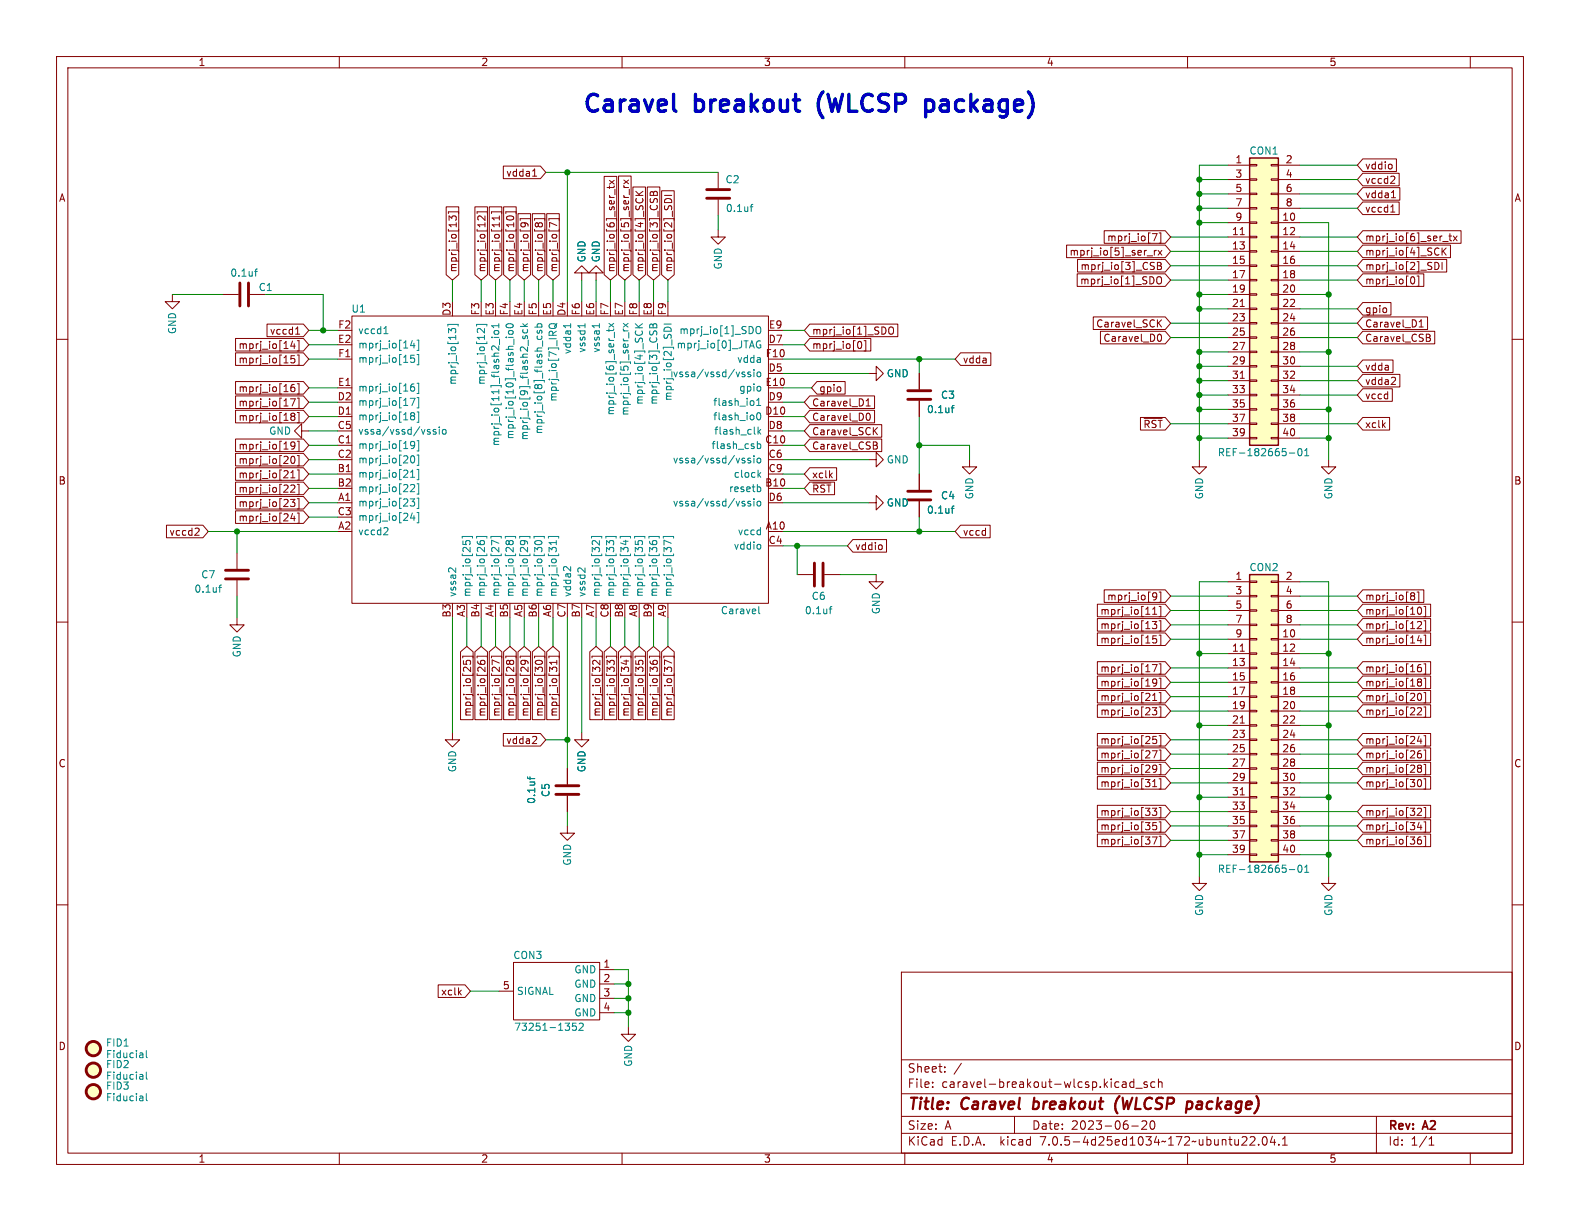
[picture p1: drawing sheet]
<svg xmlns="http://www.w3.org/2000/svg" width="279mm" height="216mm" viewBox="0 0 279 216" stroke-linecap="round" stroke-linejoin="round" font-family="sans-serif">
<defs><g id="words">
<g font-size="4.2" fill="#0000c2">
<text x="102.9" y="20.1">Caravel</text>
<text x="122.8" y="20.1">breakout</text>
<text x="145.4" y="20.1">(WLCSP</text>
<text x="165.3" y="20.1">package)</text>
</g>
<g font-size="2.8" fill="#840000">
<text x="160.4" y="196.7">Title:</text>
<text x="169.9" y="196.7">Caravel</text>
<text x="183.1" y="196.7">breakout</text>
<text x="198.2" y="196.7">(WLCSP</text>
<text x="211.5" y="196.7">package)</text>
</g>
<g font-size="2.1" fill="#840000">
<text x="160.4" y="189.8">Sheet:</text>
<text x="160.4" y="192.5">File:</text>
<text x="166.4" y="192.5">caravel-breakout-wlcsp.kicad_sch</text>
<text x="160.4" y="202.7">KiCad</text>
<text x="160.4" y="199.9">Size:</text>
<text x="167" y="199.9">A</text>
<text x="168.1" y="202.7">E.D.A.</text>
<text x="176.8" y="202.7">kicad</text>
<text x="182.4" y="199.9">Date:</text>
<text x="183.9" y="202.7">7.0.5-4d25ed1034~172~ubuntu22.04.1</text>
<text x="189.3" y="199.9">2023-06-20</text>
<text x="245.4" y="200.1">Rev:</text>
<text x="245.4" y="202.7">Id:</text>
<text x="249.4" y="202.7">1/1</text>
<text x="251.6" y="200.1">A2</text>
</g>
<g font-size="1.8" fill="#840000">
<text x="35" y="11.8">1</text>
<text x="85" y="11.8">2</text>
<text x="135" y="11.8">3</text>
<text x="185" y="11.8">4</text>
<text x="235" y="11.8">5</text>
<text x="218.4" y="29">1</text>
<text x="227.3" y="29">2</text>
<text x="10.4" y="35.8">A</text>
<text x="89.5" y="31.4">vdda1</text>
<text x="218.4" y="31.5">3</text>
<text x="218.4" y="34">5</text>
<text x="227.3" y="31.5">4</text>
<text x="227.3" y="34">6</text>
<text x="241.3" y="30.1">vddio</text>
<text x="241.3" y="35.2">vdda1</text>
<text x="241.3" y="32.7">vccd2</text>
<text x="267.8" y="35.8">A</text>
<text x="217.8" y="41.7">11</text>
<text x="218.4" y="36.6">7</text>
<text x="218.4" y="39.1">9</text>
<text x="226.7" y="39.1">10</text>
<text x="226.7" y="41.7">12</text>
<text x="227.3" y="36.6">8</text>
<text x="241.3" y="37.7">vccd1</text>
<text x="189.1" y="45.4">mprj_io[5]_ser_rx</text>
<text x="191" y="47.9">mprj_io[3]_CSB</text>
<text x="195.8" y="42.8">mprj_io[7]</text>
<text x="217.8" y="44.2">13</text>
<text x="217.8" y="46.7">15</text>
<text x="226.7" y="44.2">14</text>
<text x="226.7" y="46.7">16</text>
<text x="241.3" y="42.8">mprj_io[6]_ser_tx</text>
<text x="241.3" y="45.4">mprj_io[4]_SCK</text>
<text x="241.3" y="47.9">mprj_io[2]_SDI</text>
<text x="80.9" y="48.3" transform="rotate(-90 80.9 48.3)">mprj_io[13]</text>
<text x="86" y="48.3" transform="rotate(-90 86 48.3)">mprj_io[12]</text>
<text x="88.5" y="48.3" transform="rotate(-90 88.5 48.3)">mprj_io[11]</text>
<text x="91.1" y="48.3" transform="rotate(-90 91.1 48.3)">mprj_io[10]</text>
<text x="93.6" y="48.3" transform="rotate(-90 93.6 48.3)">mprj_io[9]</text>
<text x="96.2" y="48.3" transform="rotate(-90 96.2 48.3)">mprj_io[8]</text>
<text x="98.7" y="48.3" transform="rotate(-90 98.7 48.3)">mprj_io[7]</text>
<text x="108.9" y="48.3" transform="rotate(-90 108.9 48.3)">mprj_io[6]_ser_tx</text>
<text x="111.4" y="48.3" transform="rotate(-90 111.4 48.3)">mprj_io[5]_ser_rx</text>
<text x="113.9" y="48.3" transform="rotate(-90 113.9 48.3)">mprj_io[4]_SCK</text>
<text x="116.5" y="48.3" transform="rotate(-90 116.5 48.3)">mprj_io[3]_CSB</text>
<text x="119" y="48.3" transform="rotate(-90 119 48.3)">mprj_io[2]_SDI</text>
<text x="191" y="50.4">mprj_io[1]_SDO</text>
<text x="217.8" y="49.3">17</text>
<text x="217.8" y="51.8">19</text>
<text x="226.7" y="49.3">18</text>
<text x="226.7" y="51.8">20</text>
<text x="241.3" y="50.4">mprj_io[0]</text>
<text x="47.7" y="59.3">vccd1</text>
<text x="59.7" y="58.2">F2</text>
<text x="79.8" y="55.9" transform="rotate(-90 79.8 55.9)">D3</text>
<text x="84.8" y="55.8" transform="rotate(-90 84.8 55.8)">F3</text>
<text x="87.4" y="55.9" transform="rotate(-90 87.4 55.9)">E3</text>
<text x="89.9" y="55.8" transform="rotate(-90 89.9 55.8)">F4</text>
<text x="92.5" y="55.9" transform="rotate(-90 92.5 55.9)">E4</text>
<text x="95" y="55.8" transform="rotate(-90 95 55.8)">F5</text>
<text x="97.5" y="55.9" transform="rotate(-90 97.5 55.9)">E5</text>
<text x="100.1" y="55.9" transform="rotate(-90 100.1 55.9)">D4</text>
<text x="102.6" y="55.8" transform="rotate(-90 102.6 55.8)">F6</text>
<text x="105.2" y="55.9" transform="rotate(-90 105.2 55.9)">E6</text>
<text x="107.7" y="55.8" transform="rotate(-90 107.7 55.8)">F7</text>
<text x="110.2" y="55.9" transform="rotate(-90 110.2 55.9)">E7</text>
<text x="112.8" y="55.8" transform="rotate(-90 112.8 55.8)">F8</text>
<text x="115.3" y="55.9" transform="rotate(-90 115.3 55.9)">E8</text>
<text x="117.9" y="55.8" transform="rotate(-90 117.9 55.8)">F9</text>
<text x="135.9" y="58.2">E9</text>
<text x="143.5" y="59.3">mprj_io[1]_SDO</text>
<text x="193.8" y="58.1">Caravel_SCK</text>
<text x="217.8" y="54.4">21</text>
<text x="217.8" y="56.9">23</text>
<text x="217.8" y="59.4">25</text>
<text x="226.7" y="54.4">22</text>
<text x="226.7" y="56.9">24</text>
<text x="226.7" y="59.4">26</text>
<text x="241.3" y="55.5">gpio</text>
<text x="241.3" y="58.1">Caravel_D1</text>
<text x="42.1" y="61.9">mprj_io[14]</text>
<text x="42.1" y="64.4">mprj_io[15]</text>
<text x="59.7" y="60.7">E2</text>
<text x="59.7" y="63.2">F1</text>
<text x="135.3" y="63.2">F10</text>
<text x="135.9" y="65.8">D5</text>
<text x="135.9" y="60.7">D7</text>
<text x="143.5" y="61.9">mprj_io[0]</text>
<text x="170.2" y="64.4">vdda</text>
<text x="195.1" y="60.6">Caravel_D0</text>
<text x="217.8" y="62">27</text>
<text x="217.8" y="64.5">29</text>
<text x="226.7" y="62">28</text>
<text x="226.7" y="64.5">30</text>
<text x="241.3" y="65.7">vdda</text>
<text x="241.3" y="60.6">Caravel_CSB</text>
<text x="42.1" y="69.5">mprj_io[16]</text>
<text x="59.7" y="70.9">D2</text>
<text x="59.7" y="68.3">E1</text>
<text x="135.3" y="68.3">E10</text>
<text x="135.9" y="70.9">D9</text>
<text x="144.8" y="69.5">gpio</text>
<text x="217.8" y="67.1">31</text>
<text x="217.8" y="69.6">33</text>
<text x="226.7" y="67.1">32</text>
<text x="226.7" y="69.6">34</text>
<text x="241.3" y="70.8">vccd</text>
<text x="241.3" y="68.2">vdda2</text>
<text x="42.1" y="74.6">mprj_io[18]</text>
<text x="42.1" y="72">mprj_io[17]</text>
<text x="59.7" y="75.9">C5</text>
<text x="59.7" y="73.4">D1</text>
<text x="135.3" y="73.4">D10</text>
<text x="135.9" y="75.9">D8</text>
<text x="143.5" y="77.1">Caravel_SCK</text>
<text x="143.5" y="74.6">Caravel_D0</text>
<text x="143.5" y="72">Caravel_D1</text>
<text x="202.2" y="75.8">~{RST}</text>
<text x="217.8" y="72.1">35</text>
<text x="217.8" y="74.7">37</text>
<text x="217.8" y="77.2">39</text>
<text x="226.7" y="72.1">36</text>
<text x="226.7" y="74.7">38</text>
<text x="226.7" y="77.2">40</text>
<text x="241.3" y="75.8">xclk</text>
<text x="42.1" y="79.7">mprj_io[19]</text>
<text x="42.1" y="82.2">mprj_io[20]</text>
<text x="59.7" y="83.6">B1</text>
<text x="59.7" y="78.5">C1</text>
<text x="59.7" y="81">C2</text>
<text x="135.3" y="78.5">C10</text>
<text x="135.9" y="81">C6</text>
<text x="135.9" y="83.6">C9</text>
<text x="143.5" y="79.7">Caravel_CSB</text>
<text x="10.3" y="85.8">B</text>
<text x="42.1" y="87.3">mprj_io[22]</text>
<text x="42.1" y="89.8">mprj_io[23]</text>
<text x="42.1" y="84.7">mprj_io[21]</text>
<text x="59.7" y="86.1">B2</text>
<text x="59.7" y="88.6">A1</text>
<text x="135.3" y="86.1">B10</text>
<text x="135.9" y="88.6">D6</text>
<text x="143.5" y="87.3">~{RST}</text>
<text x="143.5" y="84.7">xclk</text>
<text x="267.7" y="85.8">B</text>
<text x="29.9" y="94.9">vccd2</text>
<text x="42.1" y="92.4">mprj_io[24]</text>
<text x="59.7" y="91.2">C3</text>
<text x="59.7" y="93.7">A2</text>
<text x="135.3" y="93.7">A10</text>
<text x="170.2" y="94.9">vccd</text>
<text x="135.9" y="96.3">C4</text>
<text x="151.1" y="97.4">vddio</text>
<text x="195.8" y="106.3">mprj_io[9]</text>
<text x="218.4" y="102.6">1</text>
<text x="218.4" y="105.2">3</text>
<text x="218.4" y="107.7">5</text>
<text x="227.3" y="102.6">2</text>
<text x="227.3" y="105.2">4</text>
<text x="227.3" y="107.7">6</text>
<text x="241.3" y="106.3">mprj_io[8]</text>
<text x="79.8" y="109.3" transform="rotate(-90 79.8 109.3)">B3</text>
<text x="82.3" y="109.2" transform="rotate(-90 82.3 109.2)">A3</text>
<text x="84.8" y="109.3" transform="rotate(-90 84.8 109.3)">B4</text>
<text x="87.4" y="109.2" transform="rotate(-90 87.4 109.2)">A4</text>
<text x="89.9" y="109.3" transform="rotate(-90 89.9 109.3)">B5</text>
<text x="92.5" y="109.2" transform="rotate(-90 92.5 109.2)">A5</text>
<text x="95" y="109.3" transform="rotate(-90 95 109.3)">B6</text>
<text x="97.5" y="109.2" transform="rotate(-90 97.5 109.2)">A6</text>
<text x="100.1" y="109.3" transform="rotate(-90 100.1 109.3)">C7</text>
<text x="102.6" y="109.3" transform="rotate(-90 102.6 109.3)">B7</text>
<text x="105.2" y="109.2" transform="rotate(-90 105.2 109.2)">A7</text>
<text x="107.7" y="109.3" transform="rotate(-90 107.7 109.3)">C8</text>
<text x="110.2" y="109.3" transform="rotate(-90 110.2 109.3)">B8</text>
<text x="112.8" y="109.2" transform="rotate(-90 112.8 109.2)">A8</text>
<text x="115.3" y="109.3" transform="rotate(-90 115.3 109.3)">B9</text>
<text x="117.9" y="109.2" transform="rotate(-90 117.9 109.2)">A9</text>
<text x="194.5" y="113.9">mprj_io[15]</text>
<text x="194.5" y="108.9">mprj_io[11]</text>
<text x="194.5" y="111.4">mprj_io[13]</text>
<text x="218.4" y="110.2">7</text>
<text x="218.4" y="112.8">9</text>
<text x="226.7" y="112.8">10</text>
<text x="227.3" y="110.2">8</text>
<text x="241.3" y="113.9">mprj_io[14]</text>
<text x="241.3" y="108.9">mprj_io[10]</text>
<text x="241.3" y="111.4">mprj_io[12]</text>
<text x="194.5" y="119">mprj_io[17]</text>
<text x="217.8" y="115.3">11</text>
<text x="217.8" y="117.9">13</text>
<text x="226.7" y="115.3">12</text>
<text x="226.7" y="117.9">14</text>
<text x="241.3" y="119">mprj_io[16]</text>
<text x="194.5" y="124.1">mprj_io[21]</text>
<text x="194.5" y="121.6">mprj_io[19]</text>
<text x="217.8" y="120.4">15</text>
<text x="217.8" y="122.9">17</text>
<text x="217.8" y="125.5">19</text>
<text x="226.7" y="120.4">16</text>
<text x="226.7" y="122.9">18</text>
<text x="226.7" y="125.5">20</text>
<text x="241.3" y="124.1">mprj_io[20]</text>
<text x="241.3" y="121.6">mprj_io[18]</text>
<text x="83.5" y="126.8" transform="rotate(-90 83.5 126.8)">mprj_io[25]</text>
<text x="86" y="126.8" transform="rotate(-90 86 126.8)">mprj_io[26]</text>
<text x="88.5" y="126.8" transform="rotate(-90 88.5 126.8)">mprj_io[27]</text>
<text x="89.5" y="131.7">vdda2</text>
<text x="91.1" y="126.8" transform="rotate(-90 91.1 126.8)">mprj_io[28]</text>
<text x="93.6" y="126.8" transform="rotate(-90 93.6 126.8)">mprj_io[29]</text>
<text x="96.2" y="126.8" transform="rotate(-90 96.2 126.8)">mprj_io[30]</text>
<text x="98.7" y="126.8" transform="rotate(-90 98.7 126.8)">mprj_io[31]</text>
<text x="106.3" y="126.8" transform="rotate(-90 106.3 126.8)">mprj_io[32]</text>
<text x="108.9" y="126.8" transform="rotate(-90 108.9 126.8)">mprj_io[33]</text>
<text x="111.4" y="126.8" transform="rotate(-90 111.4 126.8)">mprj_io[34]</text>
<text x="113.9" y="126.8" transform="rotate(-90 113.9 126.8)">mprj_io[35]</text>
<text x="116.5" y="126.8" transform="rotate(-90 116.5 126.8)">mprj_io[36]</text>
<text x="119" y="126.8" transform="rotate(-90 119 126.8)">mprj_io[37]</text>
<text x="194.5" y="126.6">mprj_io[23]</text>
<text x="194.5" y="131.7">mprj_io[25]</text>
<text x="217.8" y="128">21</text>
<text x="217.8" y="130.6">23</text>
<text x="226.7" y="128">22</text>
<text x="226.7" y="130.6">24</text>
<text x="241.3" y="126.6">mprj_io[22]</text>
<text x="241.3" y="131.7">mprj_io[24]</text>
<text x="10.3" y="135.8">C</text>
<text x="194.5" y="136.8">mprj_io[29]</text>
<text x="194.5" y="134.3">mprj_io[27]</text>
<text x="217.8" y="133.1">25</text>
<text x="217.8" y="135.6">27</text>
<text x="226.7" y="133.1">26</text>
<text x="226.7" y="135.6">28</text>
<text x="241.3" y="134.3">mprj_io[26]</text>
<text x="241.3" y="136.8">mprj_io[28]</text>
<text x="267.7" y="135.8">C</text>
<text x="194.5" y="139.3">mprj_io[31]</text>
<text x="217.8" y="138.2">29</text>
<text x="217.8" y="140.7">31</text>
<text x="217.8" y="143.3">33</text>
<text x="226.7" y="138.2">30</text>
<text x="226.7" y="140.7">32</text>
<text x="226.7" y="143.3">34</text>
<text x="241.3" y="139.3">mprj_io[30]</text>
<text x="194.5" y="144.4">mprj_io[33]</text>
<text x="194.5" y="147">mprj_io[35]</text>
<text x="194.5" y="149.5">mprj_io[37]</text>
<text x="217.8" y="145.8">35</text>
<text x="217.8" y="148.3">37</text>
<text x="226.7" y="145.8">36</text>
<text x="226.7" y="148.3">38</text>
<text x="241.3" y="144.4">mprj_io[32]</text>
<text x="241.3" y="149.5">mprj_io[36]</text>
<text x="241.3" y="147">mprj_io[34]</text>
<text x="217.8" y="150.9">39</text>
<text x="226.7" y="150.9">40</text>
<text x="106.6" y="171.2">1</text>
<text x="106.6" y="173.7">2</text>
<text x="78" y="176.2">xclk</text>
<text x="88.9" y="175">5</text>
<text x="106.6" y="176.3">3</text>
<text x="106.6" y="178.8">4</text>
<text x="10.3" y="185.8">D</text>
<text x="267.7" y="185.8">D</text>
<text x="35" y="205.7">1</text>
<text x="85" y="205.7">2</text>
<text x="135" y="205.7">3</text>
<text x="185" y="205.7">4</text>
<text x="235" y="205.7">5</text>
</g>
<g font-size="1.8" fill="#008484">
<text x="220.9" y="27.5">CON1</text>
<text x="128.2" y="32.6">C2</text>
<text x="128.3" y="37.7">0.1uf</text>
<text x="103.7" y="46.4" transform="rotate(-90 103.7 46.4)">GND</text>
<text x="106.2" y="46.4" transform="rotate(-90 106.2 46.4)">GND</text>
<text x="127.8" y="47.7" transform="rotate(-90 127.8 47.7)">GND</text>
<text x="40.7" y="49.1">0.1uf</text>
<text x="45.7" y="51.6">C1</text>
<text x="31.3" y="59.1" transform="rotate(-90 31.3 59.1)">GND</text>
<text x="62.1" y="55.4">U1</text>
<text x="63.2" y="59.2">vccd1</text>
<text x="120.1" y="59.2">mprj_io[1]_SDO</text>
<text x="63.2" y="61.8">mprj_io[14]</text>
<text x="63.2" y="64.3">mprj_io[15]</text>
<text x="101.2" y="62.6" transform="rotate(-90 101.2 62.6)">vdda1</text>
<text x="103.7" y="62.4" transform="rotate(-90 103.7 62.4)">vssd1</text>
<text x="106.2" y="62.4" transform="rotate(-90 106.2 62.4)">vssa1</text>
<text x="119.6" y="61.8">mprj_io[0]_JTAG</text>
<text x="130.3" y="64.3">vdda</text>
<text x="63.2" y="71.9">mprj_io[17]</text>
<text x="63.2" y="69.4">mprj_io[16]</text>
<text x="80.8" y="68.1" transform="rotate(-90 80.8 68.1)">mprj_io[13]</text>
<text x="85.9" y="68.1" transform="rotate(-90 85.9 68.1)">mprj_io[12]</text>
<text x="98.6" y="71.1" transform="rotate(-90 98.6 71.1)">mprj_io[7]_IRQ</text>
<text x="113.9" y="71.6" transform="rotate(-90 113.9 71.6)">mprj_io[4]_SCK</text>
<text x="116.4" y="71.6" transform="rotate(-90 116.4 71.6)">mprj_io[3]_CSB</text>
<text x="118.9" y="70.9" transform="rotate(-90 118.9 70.9)">mprj_io[2]_SDI</text>
<text x="119" y="66.9">vssa/vssd/vssio</text>
<text x="126.1" y="71.9">flash_io1</text>
<text x="130.7" y="69.4">gpio</text>
<text x="156.8" y="66.9">GND</text>
<text x="166.3" y="70.7">C3</text>
<text x="47.5" y="77">GND</text>
<text x="63.2" y="77">vssa/vssd/vssio</text>
<text x="63.2" y="74.5">mprj_io[18]</text>
<text x="91" y="77.7" transform="rotate(-90 91 77.7)">mprj_io[10]_flash_io0</text>
<text x="93.5" y="77.9" transform="rotate(-90 93.5 77.9)">mprj_io[9]_flash2_sck</text>
<text x="96.1" y="76.8" transform="rotate(-90 96.1 76.8)">mprj_io[8]_flash_csb</text>
<text x="108.8" y="73.5" transform="rotate(-90 108.8 73.5)">mprj_io[6]_ser_tx</text>
<text x="111.3" y="73.5" transform="rotate(-90 111.3 73.5)">mprj_io[5]_ser_rx</text>
<text x="126.1" y="74.5">flash_io0</text>
<text x="126.3" y="77">flash_clk</text>
<text x="163.9" y="73.2">0.1uf</text>
<text x="63.2" y="79.6">mprj_io[19]</text>
<text x="63.2" y="82.1">mprj_io[20]</text>
<text x="88.5" y="78.9" transform="rotate(-90 88.5 78.9)">mprj_io[11]_flash2_io1</text>
<text x="119" y="82.1">vssa/vssd/vssio</text>
<text x="125.8" y="79.6">flash_csb</text>
<text x="156.8" y="82.1">GND</text>
<text x="215.3" y="80.8">REF-182665-01</text>
<text x="63.2" y="89.7">mprj_io[23]</text>
<text x="63.2" y="84.6">mprj_io[21]</text>
<text x="63.2" y="87.2">mprj_io[22]</text>
<text x="119" y="89.7">vssa/vssd/vssio</text>
<text x="128.9" y="87.2">resetb</text>
<text x="129.7" y="84.6">clock</text>
<text x="156.8" y="89.7">GND</text>
<text x="166.3" y="88.5">C4</text>
<text x="172.3" y="88.4" transform="rotate(-90 172.3 88.4)">GND</text>
<text x="212.9" y="88.4" transform="rotate(-90 212.9 88.4)">GND</text>
<text x="235.8" y="88.4" transform="rotate(-90 235.8 88.4)">GND</text>
<text x="63.2" y="94.8">vccd2</text>
<text x="63.2" y="92.3">mprj_io[24]</text>
<text x="130.5" y="94.8">vccd</text>
<text x="163.9" y="91">0.1uf</text>
<text x="129.7" y="97.3">vddio</text>
<text x="220.9" y="101.2">CON2</text>
<text x="34.3" y="105">0.1uf</text>
<text x="35.5" y="102.4">C7</text>
<text x="80.8" y="105.7" transform="rotate(-90 80.8 105.7)">vssa2</text>
<text x="83.4" y="105.7" transform="rotate(-90 83.4 105.7)">mprj_io[25]</text>
<text x="85.9" y="105.7" transform="rotate(-90 85.9 105.7)">mprj_io[26]</text>
<text x="88.5" y="105.7" transform="rotate(-90 88.5 105.7)">mprj_io[27]</text>
<text x="91" y="105.7" transform="rotate(-90 91 105.7)">mprj_io[28]</text>
<text x="93.5" y="105.7" transform="rotate(-90 93.5 105.7)">mprj_io[29]</text>
<text x="96.1" y="105.7" transform="rotate(-90 96.1 105.7)">mprj_io[30]</text>
<text x="98.6" y="105.7" transform="rotate(-90 98.6 105.7)">mprj_io[31]</text>
<text x="101.2" y="105.7" transform="rotate(-90 101.2 105.7)">vdda2</text>
<text x="103.7" y="105.7" transform="rotate(-90 103.7 105.7)">vssd2</text>
<text x="106.2" y="105.7" transform="rotate(-90 106.2 105.7)">mprj_io[32]</text>
<text x="108.8" y="105.7" transform="rotate(-90 108.8 105.7)">mprj_io[33]</text>
<text x="111.3" y="105.7" transform="rotate(-90 111.3 105.7)">mprj_io[34]</text>
<text x="113.9" y="105.7" transform="rotate(-90 113.9 105.7)">mprj_io[35]</text>
<text x="116.4" y="105.7" transform="rotate(-90 116.4 105.7)">mprj_io[36]</text>
<text x="118.9" y="105.7" transform="rotate(-90 118.9 105.7)">mprj_io[37]</text>
<text x="143.5" y="106.2">C6</text>
<text x="127.4" y="108.8">Caravel</text>
<text x="142.3" y="108.8">0.1uf</text>
<text x="155.8" y="108.7" transform="rotate(-90 155.8 108.7)">GND</text>
<text x="42.7" y="116.3" transform="rotate(-90 42.7 116.3)">GND</text>
<text x="80.8" y="136.6" transform="rotate(-90 80.8 136.6)">GND</text>
<text x="103.7" y="136.6" transform="rotate(-90 103.7 136.6)">GND</text>
<text x="94.8" y="142.2" transform="rotate(-90 94.8 142.2)">0.1uf</text>
<text x="97.3" y="141" transform="rotate(-90 97.3 141)">C5</text>
<text x="101.2" y="153.1" transform="rotate(-90 101.2 153.1)">GND</text>
<text x="215.3" y="154.5">REF-182665-01</text>
<text x="212.9" y="162" transform="rotate(-90 212.9 162)">GND</text>
<text x="235.8" y="162" transform="rotate(-90 235.8 162)">GND</text>
<text x="90.7" y="169.7">CON3</text>
<text x="101.5" y="172.3">GND</text>
<text x="91.3" y="176.1">SIGNAL</text>
<text x="101.5" y="174.8">GND</text>
<text x="101.5" y="177.4">GND</text>
<text x="101.5" y="179.9">GND</text>
<text x="18.7" y="185.2">FID1</text>
<text x="90.9" y="182.4">73251-1352</text>
<text x="18.7" y="189">FID2</text>
<text x="18.7" y="187.3">Fiducial</text>
<text x="18.7" y="191.1">Fiducial</text>
<text x="112" y="188.7" transform="rotate(-90 112 188.7)">GND</text>
<text x="18.7" y="192.8">FID3</text>
<text x="18.7" y="194.9">Fiducial</text>
</g>
</g></defs>
<g fill="none" stroke="#840000" stroke-width=".18">
<path d="M10 10h259.4v195.9h-259.4zM12 12h255.4v191.9h-255.4zM60 10v2M110 10v2M160 10v2M210 10v2M260 10v2M78.9 36.6h2.2v12l-1.1 .9-1.1-.9zM79.3 37.8v-.3h1.8v.3M79.4 39v-.8l.5 .4 .1-.4h.6l.1 .2-.1 .6M84 36.6h2.2v12l-1.1 .9-1.1-.9zM84.4 37.8v-.3h1.8v.3"/>
<path d="M85.8 38.2v.8l-.9-.8-.4 .2 .1 .5M86.5 36.6h2.2v12l-1.1 .9-1.1-.9zM86.9 37.8v-.3h1.8v.3M88.3 38.2v.7M88.3 38.5h-1.3l.4 .4M89 29.4h6.6l.9 1.1-.9 1.1h-6.6zM89.1 36.6h2.2v12l-1.1 .9-1.1-.9zM89.4 37.8v-.3h1.9v.3M89.6 38.4a.75 .75 0 0 1 1.2 .2 .72 .72 0 0 1-1.2-.1zM91.6 37.8h2.2v10.8l-1.1 .9-1.1-.9zM92 39v-.3h1.8v.3M92.2 40l-.1-.4 .1-.1a.84 .84 0 0 1 1.2 .3v.2"/>
<path d="M92.7 39.4l.2 .2-.1 .4M94.1 37.8h2.3v10.8l-1.2 .9-1.1-.9zM94.2 31.2h.7M94.5 39v-.3h1.8v.3M95.2 39.6l-.2-.2-.2 .1-.1 .1v.4M95.2 39.6l.2-.2 .4 .1 .1 .1v.4M95.2 39.9l-.1 .1M95.2 39.6v.3M95.2 39.9l.1 .1M96.7 37.8h2.2v10.8l-1.1 .9-1.1-.9zM97.1 39v-.3h1.8v.3M98.5 39.9l-1.3-.6v.9"/>
<path d="M106.8 31.2h2.3v17.4l-1.2 .9-1.1-.9zM107.8 32.9v.4M107.8 31.9l.8 .7M108.6 32.9l-.2 .3h-1M108.6 31.9l-.8 .7M108.7 33.5v.9M109.4 31.1h2.2v17.5l-1.1 .9-1.1-.9zM110.3 33.2h.9M110.3 32.8l.3 .4M110.3 31.8l.9 .7M111.2 31.8l-.9 .7M111.3 33.5v.9"/>
<path d="M111.9 33.1h2.2v15.5l-1.1 .9-1.1-.9zM112.4 34.6h1.3M112.4 33.8l.8 .8M112.6 35.1l-.2 .2M113.6 35.1l.1 .2M113.7 33.8l-.7 .6M114.5 33.1h2.2v15.5l-1.1 .9-1.1-.9zM115 35.1v.5M115.1 33.9h.2l.3 .2 .2-.3 .3 .1 .1 .7h-1.2zM115.6 34.1v.5M115.6 35.3l.3-.2 .3 .2M117 33.7h2.2v14.9l-1.1 .9-1.1-.9z"/>
<path d="M117.5 34.6h1.3M117.7 35.2a.66 .66 0 0 1 .7-.1 .66 .66 0 0 1 .4 .7h-1.3zM127 30.5v2.8M127 35.3v2.8M217.2 29.2h3.8M217.2 39.4h3.8M217.2 31.8h3.8M217.2 34.3h3.8M217.2 36.8h3.8M221 39.2h1.2v.3h-1.2zM221 36.7h1.2v.3h-1.2zM221 34.2h1.2v.2h-1.2z"/>
<path d="M221 31.6h1.2v.3h-1.2zM221 29.1h1.2v.2h-1.2zM224.8 39.2h1.3v.3h-1.3zM224.8 36.7h1.3v.3h-1.3zM224.8 34.2h1.3v.2h-1.3zM224.8 31.6h1.3v.3h-1.3zM224.8 29.1h1.3v.2h-1.3zM226.1 29.2h3.8M226.1 39.4h3.8M226.1 31.8h3.8M226.1 34.3h3.8M226.1 36.8h3.8"/>
<path d="M241 35.7h6.4v2.2h-6.4l-1-1.1zM241 28.1h5.9v2.2h-5.9l-1-1.1zM241 33.2h6.5v2.2h-6.5l-1-1.1zM241 30.6h6.4v2.3h-6.4l-1-1.1zM245.9 37.5h.8M246.1 29.1l.1 .2-.1 .5M246.1 35h.7M246.2 36.4l.1-.2v1.3M246.3 33.9l.1-.2v1.3M246.4 31.2l.3 .2-.1 .3-.7 .7h.8M10 60h2M30.5 52.1v1.2h1.2l-1.2 1.3-1.3-1.3h1.3"/>
<path d="M39.4 52.1h2.8M41.7 59.8h12l.9 1.2-.9 1.1h-12zM44.2 52.1h2.8M47.2 57.3h6.5l.9 1.1-.9 1.1h-6.5zM52.3 59.1h.7M52.5 58l.1-.2v1.3M62.2 55.9h73.7v50.8h-73.7zM102.9 48.3h1.2l-1.2-1.3-1.3 1.3h1.3v1.2M105.4 48.3h1.3l-1.3-1.3-1.3 1.3h1.3v1.2M127 40.6v1.3h1.3l-1.3 1.3-1.3-1.3h1.3M143.2 59.8h10.8v2.3h-10.8l-1-1.1zM143.2 57.3h15.6v2.2h-15.6l-1-1.1z"/>
<path d="M156.6 58.1v.7M157.2 58l.3-.2a.43 .43 0 0 1 .5 .4v.5a.42 .42 0 0 1-.4 .4 .42 .42 0 0 1-.4-.4zM188.6 43.3h17.5l.9 1.2-.9 1.1h-17.5zM190.5 48.4h15.6l.9 1.1-.9 1.1h-15.6zM190.5 45.9h15.6l.9 1.1-.9 1.1h-15.6zM193.3 56h12.8l.9 1.2-.9 1.1h-12.8zM194.6 58.6h11.5l.9 1.1-.9 1.1h-11.5zM195.3 40.8h10.8l.9 1.1-.9 1.1h-10.8zM202.9 45.2h.9M203.8 41.3h.8l-.5 1.3M203.9 47.1l.2 .2-.2 .4M203.9 46.4l.2 .1"/>
<path d="M204.1 44.3v.8M204.5 44.3l-.4 .2M204.6 49.1l.3-.2a.43 .43 0 0 1 .5 .5v.4a.42 .42 0 0 1-.4 .4 .42 .42 0 0 1-.4-.4zM204.7 47h.4M204.7 46.4h.4l.2 .2-.2 .4 .2 .1 .1 .3-.2 .3h-.5zM204.8 44.3l.7 .8M204.9 57.1l.5 .7M205 41.2h.3v1.8h-.3M205 59.1a.68 .68 0 0 1 .4 .6 .68 .68 0 0 1-.4 .7M205.4 56.6l-.7 .7M205.5 44.3l-.7 .8M217.2 41.9h3.8"/>
<path d="M217.2 44.5h3.8M217.2 47h3.8M217.2 49.5h3.8M217.2 52.1h3.8M217.2 54.6h3.8M217.2 57.2h3.8M217.2 59.7h3.8M219.3 41.5h.7M219.3 54.2h.7M221 59.6h1.2v.2h-1.2zM221 57h1.2v.3h-1.2zM221 54.5h1.2v.2h-1.2z"/>
<path d="M221 51.9h1.2v.3h-1.2zM221 49.4h1.2v.3h-1.2zM221 46.9h1.2v.2h-1.2zM221 44.3h1.2v.3h-1.2zM221 41.8h1.2v.2h-1.2zM224.8 59.6h1.3v.2h-1.3zM224.8 57h1.3v.3h-1.3zM224.8 54.5h1.3v.2h-1.3zM224.8 51.9h1.3v.3h-1.3zM224.8 49.4h1.3v.3h-1.3zM224.8 46.9h1.3v.2h-1.3zM224.8 44.3h1.3v.3h-1.3z"/>
<path d="M224.8 41.8h1.3v.2h-1.3zM226.1 41.9h3.8M226.1 44.5h3.8M226.1 47h3.8M226.1 49.5h3.8M226.1 52.1h3.8M226.1 54.6h3.8M226.1 57.2h3.8M226.1 59.7h3.8M241 48.4h10.8v2.2h-10.8l-1-1.1zM241 40.8h17.4v2.2h-17.4l-1-1.1zM241 53.5h5v2.2h-5l-1-1.1z"/>
<path d="M241 58.6h12.7v2.2h-12.7l-1-1.1zM241 56h11.4v2.3h-11.4l-1-1.1zM241 43.3h15.5v2.3h-15.5l-1-1.1zM241 45.9h14.8v2.2h-14.8l-1-1.1zM245.1 54.6v.6M249.6 49.1l.1-.2a.68 .68 0 0 1 .5 .7 .68 .68 0 0 1-.5 .6l-.1-.1M250.9 48.8v1.8h-.3M251 57.8h.7M251 56.9l.3-.3v1.2M252.2 59.7h.4M252.2 59.1l.6 .1 .1 .3-.3 .2M252.6 59.7l.4 .2-.1 .3-.7 .2"/>
<path d="M253.7 46.4a.64 .64 0 0 1 .8 .6 .64 .64 0 0 1-.8 .7zM254.2 43.9l.3 .1M254.5 45l-.3 .1M255 43.9v1.2M255 46.4v1.3M255.1 42.7h1M255.2 44.4l.5 .7M255.7 43.9l-.7 .7M256.2 41.7h.5M256.4 41.3v1.1l.3 .2M257 41.7l.7 .9M257.7 41.7l-.7 .9"/>
<path d="M267.4 60h2M41.7 72.5h12l.9 1.2-.9 1.1h-12zM41.7 67.5h12l.9 1.1-.9 1.1h-12zM41.7 77.6h12l.9 1.1-.9 1.2h-12zM41.7 70h12l.9 1.1-.9 1.1h-12zM41.7 62.4h12l.9 1.1-.9 1.1h-12zM51.4 70.5h.8l-.5 1.3M51.7 73.6l-.3 .2 .1 .4 .2 .1h.2l.3-.2v-.3l-.3-.2M51.7 73.6l-.3-.2 .3-.3h.2l.3 .2-.3 .3M51.7 73.6h.2M51.7 60.3l-.3 .9h.8M52 68h-.3a.86 .86 0 0 0 0 1.3l.4-.2 .1-.4-.3-.2h-.4l-.1 .2"/>
<path d="M52 60.8v.8M52.1 62.9h-.6l-.1 .6 .2-.1h.4l.2 .2-.1 .4-.2 .2-.5-.2M52.2 78.7l-.3 .2h-.4l-.1-.2 .1-.5 .4-.1 .2 .2a.84 .84 0 0 1-.3 1.1h-.3M52.6 60.2h.3v1.9h-.3M52.6 72.9h.3v1.9h-.3M52.6 62.8h.3v1.8h-.3M52.6 67.9h.3v1.8h-.3M52.6 70.4h.3v1.8h-.3M52.6 78h.3v1.8h-.3M53.3 76.2v-1.3l-1.2 1.3 1.2 1.3v-1.3h1.3M59.7 78.7h2.5M59.7 73.7h2.5"/>
<path d="M59.7 68.6h2.5M59.7 63.5h2.5M143.2 75.1h12.7v2.2h-12.7l-1-1.1zM143.2 72.5h11.5v2.3h-11.5l-1-1.1zM143.2 77.6h12.7v2.3h-12.7l-1-1.2zM143.2 70h11.5v2.2h-11.5l-1-1.1zM144.5 67.5h5v2.2h-5l-1-1.1zM148.6 68.5v.6M151.8 60.5l.2-.1a.68 .68 0 0 1 .4 .6 .68 .68 0 0 1-.4 .6l-.2-.1M153.1 60.2v1.9h-.3M153.2 71.8h.7M153.2 70.9l.3-.4v1.3"/>
<path d="M153.3 73.1h.2a.68 .68 0 0 1 .4 .6 .68 .68 0 0 1-.4 .6h-.2M153.7 66h1.2v-1.2l1.3 1.2-1.3 1.3v-1.3M154.4 78.7h.5M154.4 78.1l.6 .2 .1 .2-.2 .2M154.6 76.1l.6 .8M154.9 78.7l.3 .3-.1 .3-.7 .1M155.2 75.6l-.8 .7M162.6 66v2.8M162.6 70.9v2.8M169.9 62.4h5.3v2.2h-5.3l-1-1.1zM201.7 73.8h4.4l.9 1.1-.9 1.1h-4.4zM202.3 74h3.2"/>
<path d="M217.2 62.2h3.8M217.2 64.8h3.8M217.2 67.3h3.8M217.2 69.9h3.8M217.2 72.4h3.8M217.2 74.9h3.8M217.2 77.5h3.8M219.3 66.9h.7M221 77.3h1.2v.3h-1.2zM221 74.8h1.2v.3h-1.2zM221 72.3h1.2v.2h-1.2zM221 69.7h1.2v.3h-1.2z"/>
<path d="M221 67.2h1.2v.2h-1.2zM221 64.6h1.2v.3h-1.2zM221 62.1h1.2v.3h-1.2zM224.8 77.3h1.3v.3h-1.3zM224.8 74.8h1.3v.3h-1.3zM224.8 72.3h1.3v.2h-1.3zM224.8 69.7h1.3v.3h-1.3zM224.8 67.2h1.3v.2h-1.3zM224.8 64.6h1.3v.3h-1.3zM224.8 62.1h1.3v.3h-1.3zM226.1 62.2h3.8M226.1 64.8h3.8"/>
<path d="M226.1 67.3h3.8M226.1 69.9h3.8M226.1 72.4h3.8M226.1 74.9h3.8M226.1 77.5h3.8M241 68.7h5.2v2.3h-5.2l-1-1.1zM241 73.8h4.7v2.2h-4.7l-1-1.1zM241 63.7h5.3v2.2h-5.3l-1-1.1zM241 66.2h6.5v2.2h-6.5l-1-1.1zM244.6 75.1l.4 .5M245 74.8l-.5 .4M246.5 66.7l.3 .3-.1 .3-.7 .7h.8"/>
<path d="M29.4 92.9h6.5l.9 1.1-.9 1.1h-6.5zM35 93.4l.2 .2v.3l-.8 .8h.8M41.7 90.3h12l.9 1.1-.9 1.2h-12zM41.7 85.2h12l.9 1.2-.9 1.1h-12zM41.7 87.8h12l.9 1.1-.9 1.1h-12zM41.7 80.2h12l.9 1.1-.9 1.1h-12zM41.7 82.7h12l.9 1.1-.9 1.1h-12zM41.9 97.8v2.8M51.4 88.3h.8l-.5 .5 .4 .1v.5l-.2 .2-.5-.2M51.4 85.9l.5-.1 .3 .3-.8 .9h.8M51.4 84.5h.8M51.4 83.6l.4-.4v1.3"/>
<path d="M51.6 80.7h.1a.68 .68 0 0 1 .5 .6 .68 .68 0 0 1-.5 .7 .84 .84 0 0 1-.1-1.3zM51.7 90.8l-.3 .9h.8M52 91.3v.8M52.6 80.6h.3v1.8h-.3M52.6 83.1h.3v1.8h-.3M52.6 85.6h.3v1.9h-.3M52.6 88.2h.3v1.8h-.3M52.6 90.7h.3v1.8h-.3M59.7 88.9h2.5M59.7 83.8h2.5M143.2 85.2h4.4v2.3h-4.4l-1-1.1zM143.2 82.7h4.7v2.2h-4.7l-1-1.1z"/>
<path d="M143.7 85.4h3.2M146.8 84l.4 .5M147.2 83.6l-.5 .5M150.8 95.4h6v2.2h-6l-.9-1.1zM153.7 81.3h1.2v-1.3l1.3 1.3-1.3 1.3v-1.3M153.7 88.9h1.2v-1.3l1.3 1.3-1.3 1.3v-1.3M155.9 96.4l.1 .2-.1 .5M162.6 83.8v2.8M162.6 88.6v2.8M169.9 92.9h5.2v2.2h-5.2l-1-1.1zM171.4 81.3v1.3h1.3l-1.3 1.2-1.2-1.2h1.2M212.1 81.3v1.3h1.3l-1.3 1.2-1.3-1.2h1.3"/>
<path d="M234.9 81.3v1.3h1.3l-1.3 1.2-1.2-1.2h1.2M10 110h2M41.9 109.2v1.3h1.3l-1.3 1.3-1.3-1.3h1.3M41.9 102.6v2.8M81.4 115.3l1.1-1 1.2 1v12h-2.3zM81.8 116.3v-.3h1.8v.3M82 116.8v.6l.6 .1-.2-.2 .1-.4 .2-.1h.4l.1 .2-.1 .5M84 115.3l1.1-1 1.1 1v12h-2.2zM84.4 116.3v-.3h1.8v.3M84.5 116.9l.1 .3a.86 .86 0 0 0 1.2 0l-.2-.4h-.4l-.2 .2v.2l.2 .3M86.5 115.3l1.1-1 1.1 1v12h-2.2zM86.9 116.3v-.3h1.8v.3"/>
<path d="M88.3 117.2l-1.3-.5v.8M89.1 115.3l1.1-1 1.1 1v12h-2.2zM89.4 116.3v-.3h1.9v.3M90.1 117l-.2-.2-.3 .2v.2l.2 .3 .3-.3M90.1 117l.3-.2h.2l.2 .2v.2l-.2 .3h-.2l-.3-.3M90.1 117v.2M91.6 115.3l1.1-1 1.1 1v12h-2.2zM92 116.3v-.3h1.8v.3M92.7 116.8l.2 .2v.2l-.2 .3-.5-.1-.1-.4 .1-.2a.84 .84 0 0 1 1.2 .3v.3M94.1 115.3l1.1-1 1.2 1v12h-2.3zM94.5 116.3v-.3h1.8v.3M94.7 116.9a.75 .75 0 0 1 1.2 .3 .72 .72 0 0 1-1.2-.1z"/>
<path d="M96.7 115.3l1.1-1 1.1 1v12h-2.2zM97.1 116.3v-.3h1.8v.3M98.5 116.8v.7M98.5 117.1h-1.3l.4 .4M104.3 115.3l1.1-1 1.1 1v12h-2.2zM104.7 116.3v-.3h1.8v.3M106.1 116.8v.7l-.9-.7-.4 .2 .1 .5M106.8 115.3l1.1-1 1.2 1v12h-2.3zM107.2 116.3v-.3h1.8v.3M107.4 117.5v-.7l.4 .4 .2-.4h.5l.1 .2-.1 .5M109.4 115.3l1.1-1 1.1 1v12h-2.2zM109.8 116.3v-.3h1.8v.3"/>
<path d="M110.3 116.9h.9M110.7 116.7v.8l-.9-.3M111.9 115.3l1.1-1 1.1 1v12h-2.2zM112.3 116.3v-.3h1.8v.3M112.4 116.8v.6l.6 .1-.1-.2 .1-.4 .2-.1h.4l.1 .2-.1 .5M114.5 115.3l1.1-1 1.1 1v12h-2.2zM114.8 116.3v-.3h1.9v.3M115 116.9v.3a.86 .86 0 0 0 1.2 0l-.1-.4h-.4l-.2 .2v.2l.2 .3M117 115.3l1.1-1 1.1 1v12h-2.2zM117.4 116.3v-.3h1.8v.3M118.8 117.2l-1.3-.5v.8M141 101.6h2.8"/>
<path d="M145.8 101.6h2.8M154.9 101.6v1.3h1.3l-1.3 1.2-1.2-1.2h1.2M194.1 119.5h12l.9 1.2-.9 1.1h-12zM194.1 111.9h12l.9 1.1-.9 1.1h-12zM194.1 106.8h12l.9 1.2-.9 1.1h-12zM194.1 117h12l.9 1.1-.9 1.1h-12zM194.1 109.4h12l.9 1.1-.9 1.1h-12zM195.3 104.3h10.8l.9 1.1-.9 1.1h-10.8zM203.8 109.9h.8l-.5 .5 .4 .1v.5l-.2 .2-.5-.2M203.8 117.5h.8l-.5 1.3M203.8 107.7l.4-.3v1.2M203.8 108.6h.8"/>
<path d="M203.9 104.9l.4-.1 .2 .1a.84 .84 0 0 1-.3 1.2h-.3M204.5 112.4h-.6l-.1 .6 .2-.1 .4 .1 .2 .2-.1 .4-.2 .1-.5-.1M204.6 105.4l-.3 .2-.4-.1M205 104.7h.3v1.8h-.3M205 107.2h.3v1.8h-.3M205 109.8h.3v1.8h-.3M205 112.3h.3v1.8h-.3M205 117.4h.3v1.8h-.3M205 119.9h.3v1.8h-.3M217.2 102.9h3.8M217.2 113h3.8M217.2 115.6h3.8"/>
<path d="M217.2 118.1h3.8M217.2 105.4h3.8M217.2 108h3.8M217.2 110.5h3.8M219.3 115.2h.7M221 118h1.2v.2h-1.2zM221 115.4h1.2v.3h-1.2zM221 112.9h1.2v.3h-1.2zM221 110.4h1.2v.2h-1.2zM221 107.8h1.2v.3h-1.2zM221 105.3h1.2v.2h-1.2zM221 102.7h1.2v.3h-1.2z"/>
<path d="M224.8 118h1.3v.2h-1.3zM224.8 115.4h1.3v.3h-1.3zM224.8 112.9h1.3v.3h-1.3zM224.8 110.4h1.3v.2h-1.3zM224.8 107.8h1.3v.3h-1.3zM224.8 105.3h1.3v.2h-1.3zM224.8 102.7h1.3v.3h-1.3zM226.1 102.9h3.8M226.1 113h3.8M226.1 115.6h3.8M226.1 118.1h3.8M226.1 105.4h3.8"/>
<path d="M226.1 108h3.8M226.1 110.5h3.8M241 104.3h10.8v2.2h-10.8l-1-1.1zM241 111.9h12v2.2h-12l-1-1.1zM241 106.8h12v2.3h-12l-1-1.1zM241 109.4h12v2.2h-12l-1-1.1zM241 119.5h12v2.3h-12l-1-1.1zM241 117h12v2.2h-12l-1-1.1zM249.6 104.9l.3-.1 .2 .1 .1 .2-.3 .3M249.6 105.3l.1 .1M249.7 105.4h.2M249.7 105.4h-.1"/>
<path d="M249.9 105.4l.3 .2-.1 .4-.2 .1-.3-.1M250.6 104.7h.3v1.8h-.3M250.7 110l.4-.1 .3 .4-.8 .9h.8M250.8 107.5l.2-.1a.68 .68 0 0 1 .4 .6 .68 .68 0 0 1-.4 .6l-.2-.1-.1-.4zM251 112.4l-.3 .9h.7M251.3 117.5l-.4 .1a.86 .86 0 0 0 0 1.2l.4-.1 .1-.5-.3-.2h-.2l-.2 .2M251.3 112.9v.8M251.8 119.9h.3v1.8h-.3M251.8 112.3h.3v1.8h-.3M251.8 107.2h.3v1.8h-.3M251.8 117.4h.3v1.8h-.3M251.8 109.8h.3v1.8h-.3"/>
<path d="M267.4 110h2M80 129.5v1.3h1.3l-1.3 1.3-1.3-1.3h1.3M89 129.7h6.6l.9 1.1-.9 1.1h-6.6zM94.1 131.5h.8M94.8 130.3v.5M100.3 135.9v2.8M102.9 129.5v1.3h1.2l-1.2 1.3-1.3-1.3h1.3M194.1 122.1h12l.9 1.1-.9 1.1h-12zM194.1 124.6h12l.9 1.1-.9 1.1h-12zM194.1 137.3h12l.9 1.1-.9 1.1h-12zM194.1 134.8h12l.9 1.1-.9 1.1h-12zM194.1 132.2h12l.9 1.2-.9 1.1h-12z"/>
<path d="M194.1 129.7h12l.9 1.1-.9 1.1h-12zM203.8 125.1h.8l-.5 .5 .4 .1v.6l-.2 .1-.5-.1M203.8 132.8h.8l-.5 1.2M203.8 123l.4-.4v1.3M203.8 138.2l.4-.4v1.3M203.8 123.9h.8M203.8 139.1h.8M204.5 130.2h-.6l-.1 .6 .2-.1 .4 .1 .2 .1-.1 .5-.2 .1-.5-.1M204.6 120.6l-.3 .2h-.4l-.1-.2 .1-.5h.4l.2 .1a.84 .84 0 0 1-.3 1.1h-.3M204.6 135.8l-.3 .3h-.2l-.3-.3 .1-.4 .4-.1 .2 .1a.84 .84 0 0 1-.3 1.2h-.3M205 122.5h.3v1.8h-.3M205 125h.3v1.8h-.3"/>
<path d="M205 130.1h.3v1.8h-.3M205 132.6h.3v1.8h-.3M205 135.2h.3v1.8h-.3M205 137.7h.3v1.8h-.3M217.2 120.7h3.8M217.2 123.2h3.8M217.2 125.7h3.8M217.2 128.3h3.8M217.2 130.8h3.8M217.2 133.4h3.8M217.2 135.9h3.8M217.2 138.4h3.8"/>
<path d="M219.3 127.9h.7M221 138.3h1.2v.3h-1.2zM221 135.8h1.2v.2h-1.2zM221 133.2h1.2v.3h-1.2zM221 130.7h1.2v.2h-1.2zM221 128.1h1.2v.3h-1.2zM221 125.6h1.2v.3h-1.2zM221 123.1h1.2v.2h-1.2zM221 120.5h1.2v.3h-1.2zM224.8 138.3h1.3v.3h-1.3zM224.8 135.8h1.3v.2h-1.3zM224.8 133.2h1.3v.3h-1.3z"/>
<path d="M224.8 130.7h1.3v.2h-1.3zM224.8 128.1h1.3v.3h-1.3zM224.8 125.6h1.3v.3h-1.3zM224.8 123.1h1.3v.2h-1.3zM224.8 120.5h1.3v.3h-1.3zM226.1 120.7h3.8M226.1 123.2h3.8M226.1 125.7h3.8M226.1 128.3h3.8M226.1 130.8h3.8M226.1 133.4h3.8M226.1 135.9h3.8"/>
<path d="M226.1 138.4h3.8M241 122.1h12v2.2h-12l-1-1.1zM241 132.2h12v2.3h-12l-1-1.1zM241 137.3h12v2.2h-12l-1-1.1zM241 134.8h12v2.2h-12l-1-1.1zM241 124.6h12v2.2h-12l-1-1.1zM241 129.7h12v2.2h-12l-1-1.1zM250.7 125.3l.4-.2 .3 .4-.8 .9h.8M250.8 122.7l.2-.1a.68 .68 0 0 1 .4 .6 .68 .68 0 0 1-.4 .7l-.2-.2-.1-.3zM250.8 138l.2-.2a.68 .68 0 0 1 .4 .7 .68 .68 0 0 1-.4 .6l-.2-.1-.1-.4zM250.9 120.6l-.2 .2v.3l.2 .2h.2l.3-.2v-.3l-.3-.2M250.9 120.6l-.2-.2 .2-.3h.2l.3 .2-.3 .3"/>
<path d="M250.9 135.8l-.2-.2 .2-.3h.2l.3 .2-.3 .3M250.9 135.8l-.2 .3v.2l.2 .3h.2l.3-.3v-.2l-.3-.3M250.9 135.8h.2M250.9 120.6h.2M251 130.1l-.3 1h.7M251.3 132.8h-.4a.86 .86 0 0 0 0 1.2l.4-.1 .1-.4-.3-.3h-.2l-.2 .3M251.3 130.6v.9M251.8 122.5h.3v1.8h-.3M251.8 125h.3v1.8h-.3M251.8 130.1h.3v1.8h-.3M251.8 132.6h.3v1.8h-.3M251.8 135.2h.3v1.8h-.3"/>
<path d="M251.8 137.7h.3v1.8h-.3M10 160h2M100.3 146.1v1.2h1.3l-1.3 1.3-1.2-1.3h1.2M100.3 140.7v2.8M194.1 142.4h12l.9 1.1-.9 1.1h-12zM194.1 144.9h12l.9 1.2-.9 1.1h-12zM194.1 147.5h12l.9 1.1-.9 1.1h-12zM203.8 142.9h.8l-.5 .5 .4 .1v.6l-.2 .1-.5-.1M203.8 148h.8l-.5 1.3M204.5 145.5h-.6l-.1 .6 .2-.2 .4 .1 .2 .2-.1 .4-.2 .1-.5-.1M205 142.8h.3v1.8h-.3M205 145.3h.3v1.8h-.3"/>
<path d="M205 147.9h.3v1.8h-.3M212.1 154.9v1.3h1.3l-1.3 1.3-1.3-1.3h1.3M217.2 141h3.8M217.2 143.5h3.8M217.2 146.1h3.8M217.2 148.6h3.8M217.2 151.1h3.8M219.3 140.6h.7M221 151h1.2v.3h-1.2zM221 148.5h1.2v.2h-1.2zM221 145.9h1.2v.3h-1.2zM221 143.4h1.2v.2h-1.2z"/>
<path d="M221 140.8h1.2v.3h-1.2zM224.8 151h1.3v.3h-1.3zM224.8 148.5h1.3v.2h-1.3zM224.8 145.9h1.3v.3h-1.3zM224.8 143.4h1.3v.2h-1.3zM224.8 140.8h1.3v.3h-1.3zM226.1 141h3.8M226.1 143.5h3.8M226.1 146.1h3.8M226.1 148.6h3.8M226.1 151.1h3.8M234.9 154.9v1.3h1.3l-1.3 1.3-1.2-1.3h1.2"/>
<path d="M241 142.4h12v2.2h-12l-1-1.1zM241 147.5h12v2.2h-12l-1-1.1zM241 144.9h12v2.3h-12l-1-1.1zM250.7 143l.4-.1 .3 .4-.8 .9h.8M251 145.4l-.3 .9h.7M251.3 148l-.4 .1a.86 .86 0 0 0 0 1.2l.4-.2 .1-.4-.3-.2h-.2l-.2 .2M251.3 145.9v.8M251.8 142.8h.3v1.8h-.3M251.8 145.3h.3v1.8h-.3M251.8 147.9h.3v1.8h-.3M267.4 160h2M77.5 174.1h4.7l1 1.2-1 1.1h-4.7z"/>
<path d="M88.3 175.3h2.5M90.8 170.2h15.2v10.1h-15.2zM106 171.5h2.6M106 174h2.6M106 176.5h2.6M106 179.1h2.6M159.4 171.9h108v32h-108zM111.1 181.6v1.3h1.3l-1.3 1.3-1.2-1.3h1.2M159.4 197.4h108M159.4 193.4h108M159.4 187.4h108M164.9 192.1v.2"/>
<path d="M164.9 191.4v.1M167.1 189.4v.2M167.1 188.7v.1M170 188l-1.3 1.9M179.4 197.4v3M198.5 191.4h.6v.9M199.1 191.6l-.5 .1a.29 .29 0 0 0-.2 .3 .29 .29 0 0 0 .2 .3l.5-.1M200.1 199.1h1.2M200.5 191.4l-.4-.1-.3 .3v.4l.1 .2h.6M200.5 190.8v1.5M200.9 192.4h1.1M202.1 198.2l-.2 .1"/>
<path d="M202.5 198.2l.3 .3-.1 .3-.8 .9h.9M202.9 191.4l-.4-.1-.2 .2 .1 .2 .5 .2v.3h-.6M203.7 198.2a.94 .94 0 0 0 0 1.5 .81 .81 0 0 0 .6-.6 .81 .81 0 0 0-.3-.8l-.1-.1M204.2 191.4l-.4-.1-.3 .3v.4l.1 .2h.6M204.9 191.4l.2-.1 .3 .1 .1 .9M204.9 190.8v1.5M243.4 197.4v6.5M60 203.9v2M110 203.9v2M159.4 200.4h108M160 203.9v2M210 203.9v2"/>
<path d="M219.6 202.5h.9M220.4 201.1v.5M221.1 201.1l.5-.1 .3 .1v.3l-.9 1.1h.9M222.6 202.3v.2M223.4 201.1l.2-.1a.81 .81 0 0 1 .6 .6 .81 .81 0 0 1-.3 .8l-.2 .1a.81 .81 0 0 1-.3-1.4zM225 200.9l-.4 1.1h1M225.4 201.5v1M226.1 202.3v.2M226.8 202.5h.8M226.8 201.4l.4-.4v1.5M252.7 202.5h.9M252.7 201.4l.4-.4v1.5"/>
<path d="M260 203.9v2"/>
</g>
<path d="M197.5 194.4a2.32 2.32 0 0 0 0 2.4M210.2 194.8l.5 .1M210.6 196l-.6 .1" fill="none" stroke="#840000" stroke-width=".4"/>
<g fill="none" stroke="#008484" stroke-width=".18">
<path d="M132.7 36.6h.4M133.1 36.1l-.3 .2v1.1M45 48h.5M45.5 47.6l-.3 .2v1M67.9 59h.7M68.1 57.9l.1-.2v1.3M79.2 57.7v-.3h1.8v.3M79.3 58.9v-.8l.5 .4 .1-.4h.6l.1 .2-.1 .6M84.3 57.7v-.3h1.8v.3M85.7 58.1v.8l-.9-.8-.4 .2 .1 .5M86.9 59.7h.2M87.4 59.7h.8"/>
<path d="M87.5 58.5h.6l.1 .2-.1 .3-.1 .1h-.5l-.1-.2zM88.2 57.2v.8M88.2 57.6h-1.3l.4 .4M88.3 60v.9M89.5 59.7h.1M89.5 57.4a.75 .75 0 0 1 1.2 .3 .72 .72 0 0 1-1.2-.2zM89.9 59.7h.8M90 58.5h.6l.1 .2v.3l-.2 .1h-.5l-.1-.2zM90.9 60v.9M92 57.7h1.3M92.4 57.2l.5 .5M92.5 58.3l-.1 .3 .3 .3 .5-.2v-.4"/>
<path d="M92.5 59.4l-.1 .3 .2 .2 .2-.1 .1-.4h.3v.5M93.3 57.2l-.5 .4M94.6 57.8h1.2M95 57.8v-.3l.2-.3 .6 .2v.4M95 58.4v.3l.2 .2h.1l.2-.5h.3v.5M95 59.4v.4l.2 .2 .6-.1v-.5M97.2 57.4a.81 .81 0 0 1 1.2 .1 .43 .43 0 0 1-.5 .6h-.4a.42 .42 0 0 1-.4-.2 .42 .42 0 0 1 .1-.5zM97.2 58.6h.4M98.4 58.6l-.6 .4M98.5 57.2l-.4 .6M100.9 57.2v.8M103.4 57.2v.8"/>
<path d="M106 57.2v.8M107.7 58.1v.5M107.7 57.2l.8 .6M108.5 58.1l-.2 .3h-1M108.5 57.2l-.8 .6M108.7 58.7v1M110.2 58.5h.9M110.2 58.1l.3 .4M110.2 57.2l.9 .6M111.1 57.2l-.9 .6M111.2 58.8v1M112.3 58h1.3"/>
<path d="M112.3 57.2l.8 .8M112.5 58.5l-.2 .2M113.5 58.5l.1 .2M113.6 57.2l-.7 .6M114.9 57.4l.3-.1 .3 .2 .1-.2 .3-.1 .2 .3v.5h-1.2zM114.9 58.5v.2M115.5 57.5v.5M115.5 58.7l.3-.2 .3 .2M117.4 57.3h1.3M117.5 58.1a.68 .68 0 0 1 .8-.2 .68 .68 0 0 1 .4 .7h-1.3zM133.7 57.9l.3-.2a.43 .43 0 0 1 .5 .5v.4a.42 .42 0 0 1-.4 .4 .42 .42 0 0 1-.4-.4zM72.5 70.4h.9l-.6 1.3"/>
<path d="M72.8 73.5l-.2-.2 .2-.3h.3l.2 .2-.2 .3M72.8 73.5l-.2 .3 .1 .3 .1 .1h.4l.1-.2v-.2l-.2-.3M72.8 73.5h.3M72.9 60.2l-.3 .9h.8M73.2 67.9l-.4 .1a.86 .86 0 0 0 0 1.2l.5-.2v-.4l-.2-.2h-.4l-.1 .2M73.2 60.7v.8M73.3 62.8h-.6l-.1 .6 .2-.1 .4 .1 .1 .1v.5l-.2 .1-.5-.1M73.3 78.6l-.2 .2h-.4l-.1-.2 .1-.5 .4-.1 .2 .2a.84 .84 0 0 1-.3 1.1h-.3M73.7 60.1h.4v1.9h-.4M73.7 62.7h.4v1.8h-.4M73.7 67.8h.4v1.8h-.4M73.7 70.3h.4v1.8h-.4"/>
<path d="M73.7 72.8h.4v1.9h-.4M73.7 77.9h.4v1.8h-.4M76 76.4v.3M77.1 76l-.3-.1-.2 .2 .1 .2 .4 .1v.3h-.5M77.7 75.5v.1M77.7 75.9v.9M78.3 76.1l.2-.2 .3 .2 .1 .4-.1 .2-.3 .1-.2-.1zM93.4 60.1v1M132.7 65.8h-.3l-.2 .2 .1 .1 .4 .2v.3h-.5M133.3 65.3v.2M133.3 65.8v.8M133.8 71.7h.7"/>
<path d="M133.8 70.8l.4-.4v1.3M133.9 65.9l.2-.1 .4 .1v.5l-.1 .2h-.3l-.2-.1zM133.9 73.1l.2-.1a.68 .68 0 0 1 .4 .6 .68 .68 0 0 1-.4 .6l-.2-.1-.1-.3zM133.9 78.5h.4l.2 .2-.1 .6h-.5M133.9 78v1.3M134 75.5v1.3M134.2 76.3l.3 .5M134.5 60.3a.59 .59 0 0 0-.8 .6 .59 .59 0 0 0 .8 .6v-.5h-.2M134.5 75.9l-.5 .5M168.2 72.1h.5M168.7 71.7l-.3 .2v1.1M229.7 79.4l.1-.1a.68 .68 0 0 1 .4 .7 .68 .68 0 0 1-.4 .6 .84 .84 0 0 1-.1-1.2z"/>
<path d="M230.7 79.7l.4-.4v1.3M68.4 93.3l.2 .2-.1 .3-.7 .8h.8M72.5 88.2h.8l-.4 .5 .4 .1v.6l-.2 .1-.6-.1M72.6 85.8l.5-.1 .2 .3-.8 .9h.8M72.6 84.4h.7M72.6 83.5l.4-.4v1.3M72.8 80.7l.1-.1a.68 .68 0 0 1 .4 .6 .68 .68 0 0 1-.4 .7 .84 .84 0 0 1-.1-1.2zM72.9 90.7l-.3 .9h.8M73.2 91.2v.8M73.7 88.1h.4v1.8h-.4M73.7 80.5h.4v1.8h-.4M73.7 83h.4v1.8h-.4"/>
<path d="M73.7 85.5h.4v1.9h-.4M73.7 90.6h.4v1.8h-.4M81.7 95.2v-.3h1.9v.3M81.9 95.6v.7h.6l-.2-.2 .1-.4 .2-.1h.4l.1 .2-.1 .5M84.3 95.2v-.3h1.8v.3M84.4 95.7l.1 .4a.85 .85 0 0 0 1.2 0l-.2-.5h-.4l-.2 .2v.4l.2 .1M86.8 95.2v-.3h1.8v.3M88.2 96.1l-1.3-.6v.9M89.4 95.2v-.3h1.8v.3M90 95.8l-.2-.2-.3 .2v.3l.2 .2 .3-.2M90 95.8l.3-.2h.3l.1 .2v.4l-.2 .1h-.4l-.1-.2M90 95.8v.3"/>
<path d="M91.9 95.2v-.3h1.8v.3M92.6 95.6l.2 .2-.1 .4-.1 .1-.5-.1-.1-.4 .1-.2a.84 .84 0 0 1 1.2 .3v.3M94.4 95.2v-.3h1.9v.3M94.6 95.8a.75 .75 0 0 1 1.2 .2 .72 .72 0 0 1-1.2-.1zM97 95.2v-.3h1.8v.3M98.4 95.6v.7M98.4 95.9h-1.3l.4 .4M104.6 95.2v-.3h1.8v.3M106 95.6v.8l-.9-.8-.4 .2 .1 .5M107.1 95.2v-.3h1.9v.3M107.3 96.4v-.8l.4 .4 .2-.4h.5l.1 .2-.1 .6M109.7 95.2v-.3h1.8v.3"/>
<path d="M110.2 95.7h.9M110.6 95.5v.8l-.9-.3M112.2 95.2v-.3h1.8v.3M112.3 95.6v.7h.6l-.1-.2 .1-.4 .2-.1h.4l.1 .2-.1 .5M114.8 95.2v-.3h1.8v.3M114.9 95.7v.4a.85 .85 0 0 0 1.2 0l-.1-.5h-.4l-.2 .2v.4l.2 .1M117.3 95.2v-.3h1.8v.3M118.7 96.1l-1.3-.6v.9M132.7 88.7l-.3-.1-.2 .2 .1 .2 .4 .1v.3h-.5M132.7 81.1l-.3-.1-.2 .2 .1 .2 .4 .1v.3h-.5M133.3 80.6v.1M133.3 81v.9"/>
<path d="M133.3 88.2v.1M133.3 88.6v.9M133.9 88.8l.2-.2 .4 .2v.4l-.1 .2-.3 .1-.2-.1zM133.9 81.1l.2-.1 .4 .1v.5l-.1 .2-.3 .1-.2-.2zM134.2 83.9l.3 .5M134.3 86.1l.2 .2v.4l-.2 .2M134.5 96.4v.6M134.5 83.6l-.5 .4M168.2 89.9h.5M168.7 89.5l-.3 .2v1M228 80.1h1M230.7 80.6h.7"/>
<path d="M38.7 103.9h.5M39.2 103.4l-.3 .2v1.1M80.6 100.4v.8l-.7-.7-.3-.1-.2 .1M100.9 100.2v.8l-.7-.8h-.3l-.3 .2M103.4 100.4v.8l-.7-.7-.3-.1-.2 .1M134.2 107.3v1l.2 .2M146.6 107.7h.5M147.1 107.3l-.3 .1v1.1M93.3 137.4l.2 .3h1.1M93.7 137.4v.5M228 153.8h1M229.7 153h.1a.68 .68 0 0 1 .4 .6 .68 .68 0 0 1-.4 .6 .84 .84 0 0 1-.1-1.2z"/>
<path d="M230.7 153.3l.4-.3v1.2M230.7 154.2h.7M25.2 186.2l.1 .8M25.2 190l.1 .8M25.2 193.9l.1 .7M25.3 187h-.1M25.3 186.5h-.1M25.3 194.6h-.1M25.3 194.1l-.1 .1M25.3 190.8h-.1M25.3 190.3h-.1M25.9 185.8v1l.2 .2"/>
<path d="M25.9 189.6v1.1l.2 .1M25.9 193.4v1.1l.2 .1M101.9 180.9h-.6l-.1 .6 .2-.1 .4 .1 .1 .1v.5l-.2 .1-.5-.1M102.4 181l.5-.1 .2 .4-.7 .9h.7"/>
</g>
<g fill="none" stroke="#840000" stroke-width=".51">
<path d="M125 35.1h4M125 33.5h4M42.4 50v4.1M43.9 50v4.1M160.5 70.6h4.1M160.5 69.1h4.1M144 99.6v4M145.5 99.6v4M160.5 88.4h4.1M160.5 86.9h4.1M39.9 100.8h4M39.9 102.4h4"/>
<path d="M98.3 138.9h4.1M98.3 140.5h4.1"/>
<circle cx="16.5" cy="193" r="1.27"/>
<circle cx="16.5" cy="185.4" r="1.27"/>
<circle cx="16.5" cy="189.2" r="1.27"/>
</g>
<g fill="#ffffc2" stroke="#ffffc2" stroke-width=".18">
<path d="M221 27.9h5.1v50.8h-5.1z"/>
<path d="M221 101.6h5.1v50.8h-5.1z"/>
<circle cx="16.5" cy="185.4" r="1.27"/>
<circle cx="16.5" cy="193" r="1.27"/>
<circle cx="16.5" cy="189.2" r="1.27"/>
</g>
<path d="M221 27.9h5.1v50.8h-5.1zM221 101.6h5.1v50.8h-5.1z" fill="none" stroke="#840000" stroke-width=".25"/>
<path d="M119.1 19.2l.2 .3 .3 .2M163.7 17.7v3M163.7 19.5l.3 .2h.6M164.6 17.7h-.6l-.3 .1" fill="none" stroke="#0000c2" stroke-width=".6"/>
<g fill="none" stroke="#008400" stroke-width=".18">
<path d="M96.5 30.5h30.5M100.3 30.5v22.8M127 38.1v2.5M212.1 39.4h5.1M212.1 36.8h5.1M212.1 34.3h5.1M212.1 31.8h5.1M217.2 29.2h-5.1v52.1M229.9 39.4h5v41.9M229.9 36.8h10.1M229.9 34.3h10.1M229.9 29.2h10.1"/>
<path d="M229.9 31.8h10.1M30.5 52.1h8.9M47 52.1h10.1v6.3M54.6 58.4h5.1M80 49.5v3.8M85.1 49.5v3.8M87.6 49.5v3.8M90.2 49.5v3.8M92.7 49.5v3.8M95.2 49.5v3.8M97.8 49.5v3.8M102.9 49.5v3.8"/>
<path d="M105.4 49.5v3.8M107.9 49.5v3.8M110.5 49.5v3.8M113 49.5v3.8M115.6 49.5v3.8M118.1 49.5v3.8M138.4 58.4h3.8M207 44.5h10.2M207 49.5h10.2M207 41.9h10.2M207 47h10.2M207 59.7h10.2"/>
<path d="M207 57.2h10.2M212.1 52.1h5.1M212.1 54.6h5.1M229.9 52.1h5M229.9 44.5h10.1M229.9 49.5h10.1M229.9 54.6h10.1M229.9 41.9h10.1M229.9 47h10.1M229.9 59.7h10.1M229.9 57.2h10.1M54.6 61h5.1"/>
<path d="M54.6 63.5h5.1M54.6 76.2h5.1M54.6 78.7h5.1M54.6 71.1h5.1M54.6 68.6h5.1M54.6 73.7h5.1M138.4 61h3.8M138.4 63.5h30.5M138.4 76.2h3.8M138.4 78.7h3.8M138.4 71.1h3.8M138.4 68.6h5.1"/>
<path d="M138.4 73.7h3.8M138.4 66h15.3M162.6 78.7h8.8v2.6M162.6 63.5v2.5M162.6 73.7v10.1M207 74.9h10.2M212.1 62.2h5.1M212.1 69.9h5.1M212.1 64.8h5.1M212.1 67.3h5.1M212.1 72.4h5.1M212.1 77.5h5.1"/>
<path d="M229.9 62.2h5M229.9 69.9h10.1M229.9 64.8h10.1M229.9 67.3h10.1M229.9 72.4h5M229.9 77.5h5M229.9 74.9h10.1M36.8 94h22.9M41.9 94v3.8M54.6 83.8h5.1M54.6 81.3h5.1M54.6 86.4h5.1"/>
<path d="M54.6 88.9h5.1M54.6 91.4h5.1M138.4 96.5h11.5M138.4 83.8h3.8M138.4 81.3h15.3M138.4 86.4h3.8M138.4 88.9h15.3M138.4 94h30.5M141 96.5v5.1M162.6 91.4v2.6M41.9 105.4v3.8M80 109.2v20.3"/>
<path d="M82.5 109.2v5.1M85.1 109.2v5.1M87.6 109.2v5.1M90.2 109.2v5.1M92.7 109.2v5.1M95.2 109.2v5.1M97.8 109.2v5.1M100.3 109.2v26.7M102.9 109.2v20.3M105.4 109.2v5.1M107.9 109.2v5.1M110.5 109.2v5.1"/>
<path d="M113 109.2v5.1M115.6 109.2v5.1M118.1 109.2v5.1M148.6 101.6h6.3M207 105.4h10.2M207 110.5h10.2M207 108h10.2M207 113h10.2M207 118.1h10.2M212.1 115.6h5.1M217.2 102.9h-5.1v52M229.9 102.9h5v52"/>
<path d="M229.9 115.6h5M229.9 105.4h10.1M229.9 110.5h10.1M229.9 108h10.1M229.9 113h10.1M229.9 118.1h10.1M96.5 130.8h3.8M207 130.8h10.2M207 135.9h10.2M207 125.7h10.2M207 123.2h10.2M207 120.7h10.2"/>
<path d="M207 133.4h10.2M207 138.4h10.2M212.1 128.3h5.1M229.9 130.8h10.1M229.9 128.3h5M229.9 135.9h10.1M229.9 125.7h10.1M229.9 123.2h10.1M229.9 120.7h10.1M229.9 133.4h10.1M229.9 138.4h10.1M100.3 143.5v2.6"/>
<path d="M207 146.1h10.2M207 143.5h10.2M207 148.6h10.2M212.1 141h5.1M212.1 151.1h5.1M229.9 141h5M229.9 146.1h10.1M229.9 143.5h10.1M229.9 148.6h10.1M229.9 151.1h5M83.2 175.3h5.1M108.6 171.5h2.5v10.1"/>
<path d="M108.6 176.5h2.5M108.6 179.1h2.5M108.6 174h2.5"/>
</g>
<g fill="#008400" stroke="#008400" stroke-width=".18">
<circle cx="212.1" cy="128.3" r=".46"/>
<circle cx="212.1" cy="115.6" r=".46"/>
<circle cx="212.1" cy="64.8" r=".46"/>
<circle cx="234.9" cy="52.1" r=".46"/>
<circle cx="212.1" cy="67.3" r=".46"/>
<circle cx="212.1" cy="54.6" r=".46"/>
<circle cx="212.1" cy="62.2" r=".46"/>
<circle cx="212.1" cy="52.1" r=".46"/>
<circle cx="212.1" cy="34.3" r=".46"/>
<circle cx="212.1" cy="36.8" r=".46"/>
<circle cx="212.1" cy="39.4" r=".46"/>
<circle cx="212.1" cy="141" r=".46"/>
<circle cx="234.9" cy="141" r=".46"/>
<circle cx="212.1" cy="151.1" r=".46"/>
<circle cx="234.9" cy="151.1" r=".46"/>
<circle cx="234.9" cy="128.3" r=".46"/>
<circle cx="234.9" cy="115.6" r=".46"/>
<circle cx="234.9" cy="77.5" r=".46"/>
<circle cx="212.1" cy="77.5" r=".46"/>
<circle cx="212.1" cy="72.4" r=".46"/>
<circle cx="234.9" cy="72.4" r=".46"/>
<circle cx="234.9" cy="62.2" r=".46"/>
<circle cx="212.1" cy="31.8" r=".46"/>
<circle cx="162.6" cy="63.5" r=".46"/>
<circle cx="162.6" cy="94" r=".46"/>
<circle cx="162.6" cy="78.7" r=".46"/>
<circle cx="212.1" cy="69.9" r=".46"/>
<circle cx="141" cy="96.5" r=".46"/>
<circle cx="57.1" cy="58.4" r=".46"/>
<circle cx="41.9" cy="94" r=".46"/>
<circle cx="111.1" cy="176.5" r=".46"/>
<circle cx="111.1" cy="179.1" r=".46"/>
<circle cx="111.1" cy="174" r=".46"/>
<circle cx="100.3" cy="130.8" r=".46"/>
<circle cx="100.3" cy="30.5" r=".46"/>
</g>
<use href="#words"/>
</svg>
